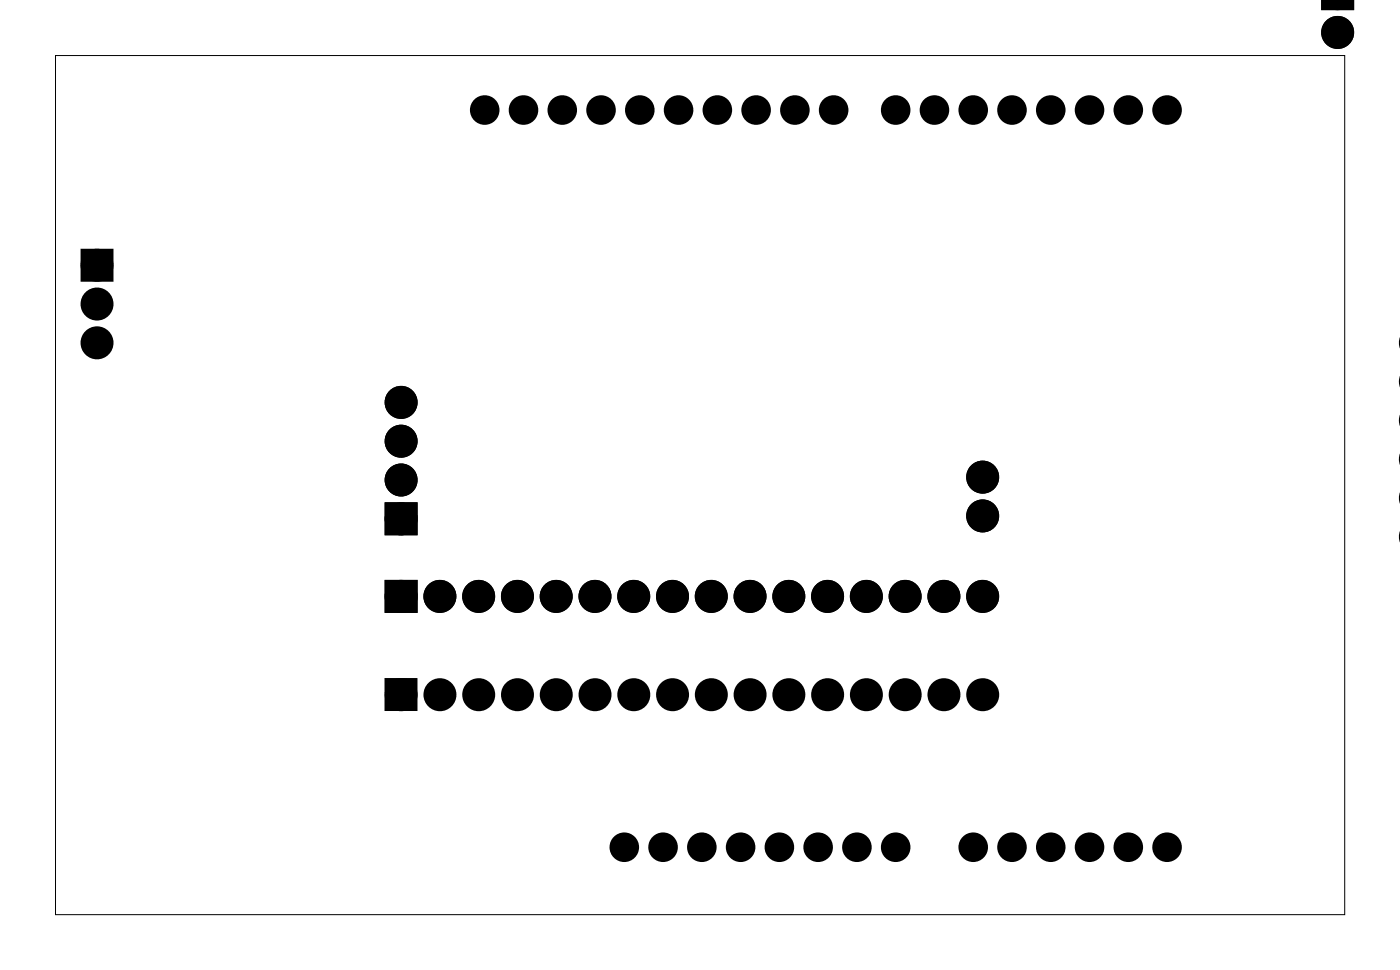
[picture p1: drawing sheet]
<svg xmlns="http://www.w3.org/2000/svg" width="92mm" height="63mm" viewBox="0 0 92 63" stroke-linecap="round" stroke-linejoin="round" font-family="sans-serif">
<path d="M3.6 3.6h84.5v56.3h-84.5z" fill="none" stroke="#000" stroke-width=".07"/>
<path d="M86.9 -.1h1.4v.4h-1.4zM5.7 16.7h1.4v1.4h-1.4zM25.6 33.3h1.4v1.4h-1.4zM25.6 38.3h1.4v1.4h-1.4zM25.6 44.8h1.4v1.4h-1.4z" fill="#000"/>
<g fill="none" stroke="#000" stroke-width=".76" stroke-linecap="butt">
<path d="M88.2 -.1a.67 .67 0 0 1-1.1 .1M88.3 -.1v.4h-1.4v-.3M5.7 16.7h1.4v1.4h-1.4zM25.6 38.3h1.4v1.4h-1.4zM25.6 33.3h1.4v1.4h-1.4zM25.6 44.8h1.4v1.4h-1.4z"/>
<circle cx="6.4" cy="19.9" r=".7"/>
<circle cx="6.4" cy="17.4" r=".7"/>
<circle cx="87.6" cy="2.1" r=".7"/>
<circle cx="6.4" cy="22.4" r=".7"/>
<circle cx="26.3" cy="28.9" r=".7"/>
<circle cx="26.3" cy="39" r=".7"/>
<circle cx="26.3" cy="31.4" r=".7"/>
<circle cx="26.3" cy="34" r=".7"/>
<circle cx="26.3" cy="26.3" r=".7"/>
<circle cx="28.8" cy="39" r=".7"/>
<circle cx="31.4" cy="39" r=".7"/>
<circle cx="33.9" cy="39" r=".7"/>
<circle cx="36.4" cy="39" r=".7"/>
<circle cx="39" cy="39" r=".7"/>
<circle cx="41.5" cy="39" r=".7"/>
<circle cx="44.1" cy="39" r=".7"/>
<circle cx="46.6" cy="39" r=".7"/>
<circle cx="49.1" cy="39" r=".7"/>
<circle cx="51.7" cy="39" r=".7"/>
<circle cx="54.2" cy="39" r=".7"/>
<circle cx="56.8" cy="39" r=".7"/>
<circle cx="59.3" cy="39" r=".7"/>
<circle cx="61.8" cy="39" r=".7"/>
<circle cx="64.4" cy="33.8" r=".7"/>
<circle cx="64.4" cy="39" r=".7"/>
<circle cx="64.4" cy="31.2" r=".7"/>
<circle cx="26.3" cy="45.5" r=".7"/>
<circle cx="28.8" cy="45.5" r=".7"/>
<circle cx="31.4" cy="45.5" r=".7"/>
<circle cx="33.9" cy="45.5" r=".7"/>
<circle cx="36.4" cy="45.5" r=".7"/>
<circle cx="39" cy="45.5" r=".7"/>
<circle cx="41.5" cy="45.5" r=".7"/>
<circle cx="44.1" cy="45.5" r=".7"/>
<circle cx="46.6" cy="45.5" r=".7"/>
<circle cx="49.1" cy="45.5" r=".7"/>
<circle cx="51.7" cy="45.5" r=".7"/>
<circle cx="54.2" cy="45.5" r=".7"/>
<circle cx="56.8" cy="45.5" r=".7"/>
<circle cx="59.3" cy="45.5" r=".7"/>
<circle cx="61.8" cy="45.5" r=".7"/>
<circle cx="64.4" cy="45.5" r=".7"/>
</g>
<g fill="#000">
<path d="M86.9 -.1h1.4a.9 .9 0 0 1-1.4 0z" fill-rule="evenodd"/>
<path d="M86.9 -.1h1.4a.9 .9 0 0 1-1.4 0z" fill-rule="evenodd"/>
<circle cx="6.4" cy="17.4" r=".7"/>
<circle cx="6.4" cy="19.9" r=".7"/>
<circle cx="31.8" cy="7.2" r=".66"/>
<circle cx="34.3" cy="7.2" r=".66"/>
<circle cx="36.8" cy="7.2" r=".66"/>
<circle cx="39.4" cy="7.2" r=".66"/>
<circle cx="41.9" cy="7.2" r=".66"/>
<circle cx="44.5" cy="7.2" r=".66"/>
<circle cx="47" cy="7.2" r=".66"/>
<circle cx="49.5" cy="7.2" r=".66"/>
<circle cx="52.1" cy="7.2" r=".66"/>
<circle cx="54.6" cy="7.2" r=".66"/>
<circle cx="58.7" cy="7.2" r=".66"/>
<circle cx="61.2" cy="7.2" r=".66"/>
<circle cx="63.8" cy="7.2" r=".66"/>
<circle cx="66.3" cy="7.2" r=".66"/>
<circle cx="68.8" cy="7.2" r=".66"/>
<circle cx="71.4" cy="7.2" r=".66"/>
<circle cx="73.9" cy="7.2" r=".66"/>
<circle cx="76.5" cy="7.2" r=".66"/>
<circle cx="87.6" cy="2.1" r=".7"/>
<circle cx="6.4" cy="22.4" r=".7"/>
<circle cx="26.3" cy="34" r=".7"/>
<circle cx="26.3" cy="31.4" r=".7"/>
<circle cx="26.3" cy="39" r=".7"/>
<circle cx="26.3" cy="28.9" r=".7"/>
<circle cx="26.3" cy="26.3" r=".7"/>
<circle cx="28.8" cy="39" r=".7"/>
<circle cx="31.4" cy="39" r=".7"/>
<circle cx="33.9" cy="39" r=".7"/>
<circle cx="36.4" cy="39" r=".7"/>
<circle cx="39" cy="39" r=".7"/>
<circle cx="41.5" cy="39" r=".7"/>
<circle cx="44.1" cy="39" r=".7"/>
<circle cx="46.6" cy="39" r=".7"/>
<circle cx="49.1" cy="39" r=".7"/>
<circle cx="51.7" cy="39" r=".7"/>
<circle cx="54.2" cy="39" r=".7"/>
<circle cx="56.8" cy="39" r=".7"/>
<circle cx="59.3" cy="39" r=".7"/>
<circle cx="61.8" cy="39" r=".7"/>
<circle cx="64.4" cy="39" r=".7"/>
<circle cx="64.4" cy="33.8" r=".7"/>
<circle cx="64.4" cy="31.2" r=".7"/>
<circle cx="26.3" cy="45.5" r=".7"/>
<circle cx="28.8" cy="45.5" r=".7"/>
<circle cx="31.4" cy="45.5" r=".7"/>
<circle cx="33.9" cy="45.5" r=".7"/>
<circle cx="36.4" cy="45.5" r=".7"/>
<circle cx="39" cy="45.5" r=".7"/>
<circle cx="40.9" cy="55.5" r=".66"/>
<circle cx="41.5" cy="45.5" r=".7"/>
<circle cx="43.4" cy="55.5" r=".66"/>
<circle cx="44.1" cy="45.5" r=".7"/>
<circle cx="46" cy="55.5" r=".66"/>
<circle cx="46.6" cy="45.5" r=".7"/>
<circle cx="48.5" cy="55.5" r=".66"/>
<circle cx="49.1" cy="45.5" r=".7"/>
<circle cx="51.1" cy="55.5" r=".66"/>
<circle cx="51.7" cy="45.5" r=".7"/>
<circle cx="53.6" cy="55.5" r=".66"/>
<circle cx="54.2" cy="45.5" r=".7"/>
<circle cx="56.1" cy="55.5" r=".66"/>
<circle cx="56.8" cy="45.5" r=".7"/>
<circle cx="58.7" cy="55.5" r=".66"/>
<circle cx="59.3" cy="45.5" r=".7"/>
<circle cx="61.8" cy="45.5" r=".7"/>
<circle cx="63.8" cy="55.5" r=".66"/>
<circle cx="64.4" cy="45.5" r=".7"/>
<circle cx="66.3" cy="55.5" r=".66"/>
<circle cx="68.8" cy="55.5" r=".66"/>
<circle cx="71.4" cy="55.5" r=".66"/>
<circle cx="73.9" cy="55.5" r=".66"/>
<circle cx="76.5" cy="55.5" r=".66"/>
</g>
<g fill="none" stroke="#000" stroke-width=".61" stroke-linecap="butt">
<circle cx="31.8" cy="7.2" r=".66"/>
<circle cx="34.3" cy="7.2" r=".66"/>
<circle cx="36.8" cy="7.2" r=".66"/>
<circle cx="39.4" cy="7.2" r=".66"/>
<circle cx="41.9" cy="7.2" r=".66"/>
<circle cx="44.5" cy="7.2" r=".66"/>
<circle cx="47" cy="7.2" r=".66"/>
<circle cx="49.5" cy="7.2" r=".66"/>
<circle cx="52.1" cy="7.2" r=".66"/>
<circle cx="54.6" cy="7.2" r=".66"/>
<circle cx="58.7" cy="7.2" r=".66"/>
<circle cx="61.2" cy="7.2" r=".66"/>
<circle cx="63.8" cy="7.2" r=".66"/>
<circle cx="66.3" cy="7.2" r=".66"/>
<circle cx="68.8" cy="7.2" r=".66"/>
<circle cx="71.4" cy="7.2" r=".66"/>
<circle cx="73.9" cy="7.2" r=".66"/>
<circle cx="76.5" cy="7.2" r=".66"/>
<circle cx="40.9" cy="55.5" r=".66"/>
<circle cx="43.4" cy="55.5" r=".66"/>
<circle cx="46" cy="55.5" r=".66"/>
<circle cx="48.5" cy="55.5" r=".66"/>
<circle cx="51.1" cy="55.5" r=".66"/>
<circle cx="53.6" cy="55.5" r=".66"/>
<circle cx="56.1" cy="55.5" r=".66"/>
<circle cx="58.7" cy="55.5" r=".66"/>
<circle cx="63.8" cy="55.5" r=".66"/>
<circle cx="66.3" cy="55.5" r=".66"/>
<circle cx="68.8" cy="55.5" r=".66"/>
<circle cx="71.4" cy="55.5" r=".66"/>
<circle cx="73.9" cy="55.5" r=".66"/>
<circle cx="76.5" cy="55.5" r=".66"/>
</g>
</svg>
